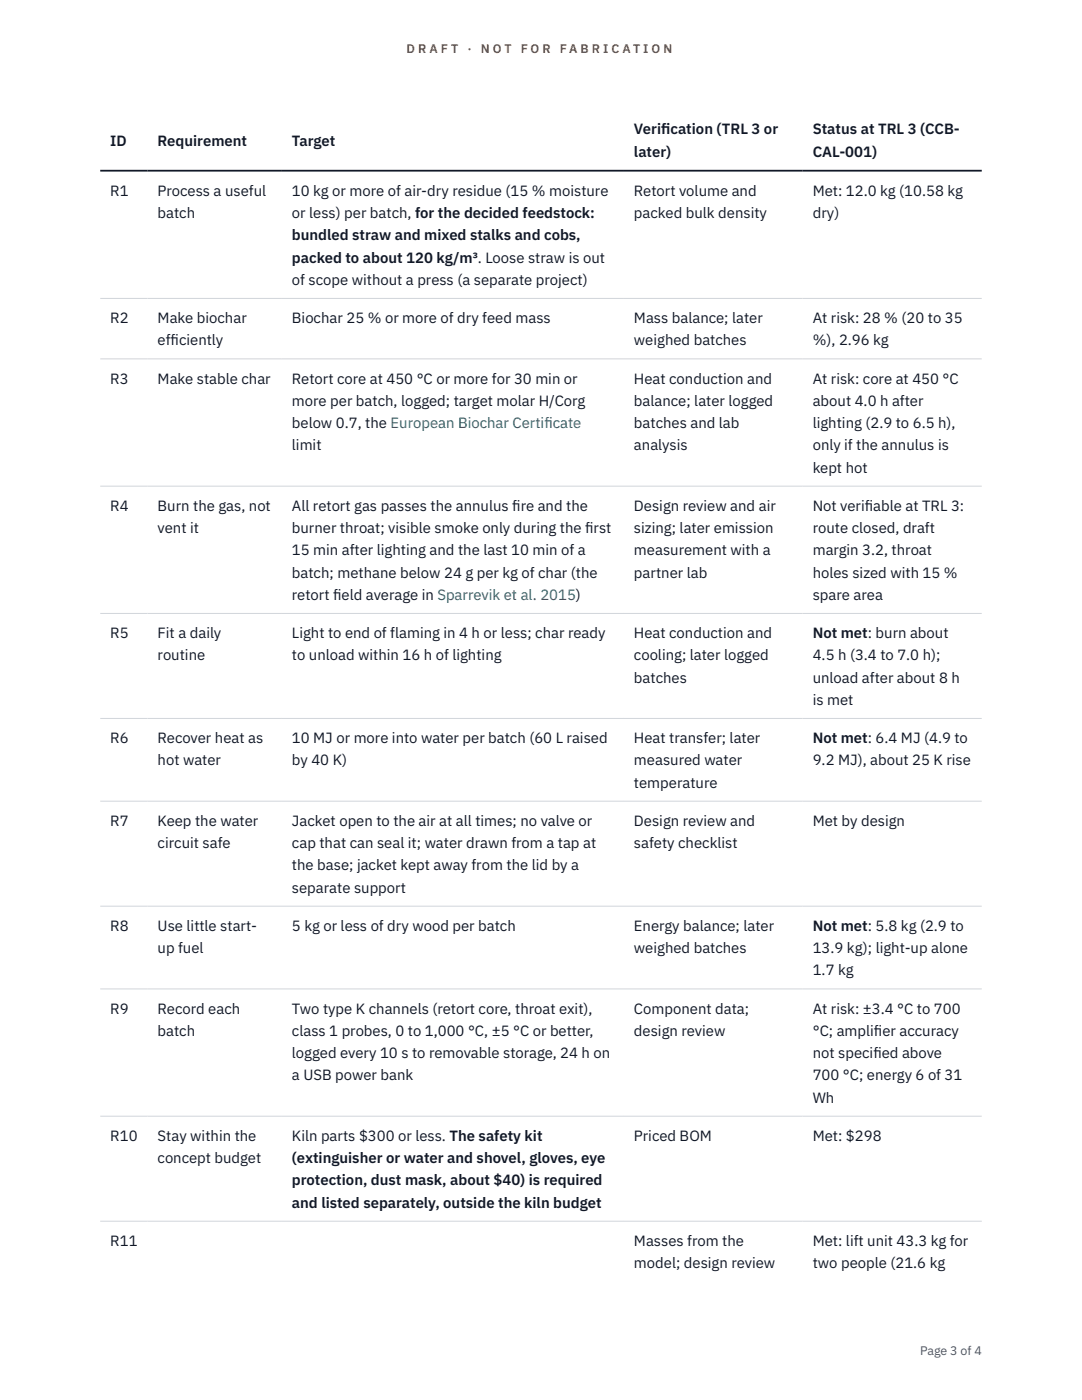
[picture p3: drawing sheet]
<svg xmlns="http://www.w3.org/2000/svg" width="216mm" height="279mm" viewBox="0 0 216 279" stroke-linecap="round" stroke-linejoin="round" font-family="sans-serif">
<defs><g id="words">
<g font-size="3" fill="#111827">
<text x="22" y="29.1">ID</text>
<text x="31.5" y="29.1">Requirement</text>
<text x="58.3" y="29.1">Target</text>
<text x="126.5" y="26.8">Verif</text>
<text x="131.9" y="26.8">ication (TRL 3 or</text>
<text x="162.2" y="26.8">Status at TRL 3 (CCB-</text>
<text x="126.5" y="31.3">later)</text>
<text x="162.2" y="31.3">CAL-001)</text>
<text x="22" y="39.1">R1</text>
<text x="31.5" y="39.1">Process a useful</text>
<text x="58.3" y="39.1">10 kg or more of air-dry residue (15 % moisture</text>
<text x="126.5" y="39.1">Retort volume and</text>
<text x="162.2" y="39.1">Met: 12.0 kg (10.58 kg</text>
<text x="31.5" y="43.5">batch</text>
<text x="58.3" y="43.5">or less) per batch, for the decided feedstock:</text>
<text x="58.3" y="48">bundled straw and mixed stalks and cobs,</text>
<text x="126.5" y="43.5">packed bulk density</text>
<text x="162.2" y="43.5">dry)</text>
<text x="58.3" y="52.4">packed to about 120 kg/m³. Loose straw is out</text>
<text x="58.3" y="56.9">of scope without a press (a separate project)</text>
<text x="22" y="64.5">R2</text>
<text x="31.5" y="64.5">Make biochar</text>
<text x="58.3" y="64.5">Biochar 25 % or more of dry feed mass</text>
<text x="126.5" y="64.5">Mass balance; later</text>
<text x="162.2" y="64.5">At risk: 28 % (20 to 35</text>
<text x="31.5" y="68.9">eff</text>
<text x="34" y="68.9">iciently</text>
<text x="126.5" y="68.9">weighed batches</text>
<text x="162.2" y="68.9">%), 2.96 kg</text>
<text x="22" y="76.5">R3</text>
<text x="31.5" y="76.5">Make stable char</text>
<text x="58.3" y="76.5">Retort core at 450 °C or more for 30 min or</text>
<text x="126.5" y="76.5">Heat conduction and</text>
<text x="162.2" y="76.5">At risk: core at 450 °C</text>
<text x="58.3" y="81">more per batch, logged; target molar H/Corg</text>
<text x="126.5" y="81">balance; later logged</text>
<text x="162.2" y="81">about 4.0 h after</text>
<text x="58.3" y="85.4">below 0.7, the European Biochar Certif</text>
<text x="58.3" y="89.9">limit</text>
<text x="126.5" y="85.4">batches and lab</text>
<text x="126.5" y="89.9">analysis</text>
<text x="162.2" y="85.4">lighting (2.9 to 6.5 h),</text>
<text x="162.2" y="89.9">only if the annulus is</text>
<text x="162.2" y="94.3">kept hot</text>
<text x="22" y="101.9">R4</text>
<text x="31.5" y="101.9">Burn the gas, not</text>
<text x="58.3" y="101.9">All retort gas passes the annulus f</text>
<text x="102.2" y="101.9">ire and the</text>
<text x="126.5" y="101.9">Design review and air</text>
<text x="162.2" y="101.9">Not verif</text>
<text x="172.6" y="101.9">iable at TRL 3:</text>
<text x="31.5" y="106.4">vent it</text>
<text x="58.3" y="106.4">burner throat; visible smoke only during the f</text>
<text x="116.8" y="106.4">irst</text>
<text x="126.5" y="106.4">sizing; later emission</text>
<text x="162.2" y="106.4">route closed, draft</text>
<text x="58.3" y="110.8">15 min after lighting and the last 10 min of a</text>
<text x="126.5" y="110.8">measurement with a</text>
<text x="162.2" y="110.8">margin 3.2, throat</text>
<text x="58.3" y="115.3">batch; methane below 24 g per kg of char (the</text>
<text x="58.3" y="119.7">retort f</text>
<text x="66.5" y="119.7">ield average in Sparrevik et al. 2015)</text>
<text x="126.5" y="115.3">partner lab</text>
<text x="162.2" y="115.3">holes sized with 15 %</text>
<text x="162.2" y="119.7">spare area</text>
<text x="22" y="127.3">R5</text>
<text x="31.5" y="127.3">Fit a daily</text>
<text x="31.5" y="131.8">routine</text>
<text x="58.3" y="127.3">Light to end of flaming in 4 h or less; char ready</text>
<text x="58.3" y="131.8">to unload within 16 h of lighting</text>
<text x="126.5" y="127.3">Heat conduction and</text>
<text x="126.5" y="131.8">cooling; later logged</text>
<text x="162.2" y="127.3">Not met: burn about</text>
<text x="162.2" y="131.8">4.5 h (3.4 to 7.0 h);</text>
<text x="126.5" y="136.2">batches</text>
<text x="162.2" y="136.2">unload after about 8 h</text>
<text x="162.2" y="140.7">is met</text>
<text x="22" y="148.3">R6</text>
<text x="31.5" y="148.3">Recover heat as</text>
<text x="58.3" y="148.3">10 MJ or more into water per batch (60 L raised</text>
<text x="126.5" y="148.3">Heat transfer; later</text>
<text x="162.2" y="148.3">Not met: 6.4 MJ (4.9 to</text>
<text x="31.5" y="152.7">hot water</text>
<text x="58.3" y="152.7">by 40 K)</text>
<text x="126.5" y="152.7">measured water</text>
<text x="162.2" y="152.7">9.2 MJ), about 25 K rise</text>
<text x="126.5" y="157.2">temperature</text>
<text x="22" y="164.8">R7</text>
<text x="31.5" y="164.8">Keep the water</text>
<text x="58.3" y="164.8">Jacket open to the air at all times; no valve or</text>
<text x="126.5" y="164.8">Design review and</text>
<text x="162.2" y="164.8">Met by design</text>
<text x="31.5" y="169.3">circuit safe</text>
<text x="58.3" y="169.3">cap that can seal it; water drawn from a tap at</text>
<text x="58.3" y="173.7">the base; jacket kept away from the lid by a</text>
<text x="126.5" y="169.3">safety checklist</text>
<text x="58.3" y="178.1">separate support</text>
<text x="22" y="185.8">R8</text>
<text x="31.5" y="185.8">Use little start-</text>
<text x="58.3" y="185.8">5 kg or less of dry wood per batch</text>
<text x="126.5" y="185.8">Energy balance; later</text>
<text x="162.2" y="185.8">Not met: 5.8 kg (2.9 to</text>
<text x="31.5" y="190.2">up fuel</text>
<text x="126.5" y="190.2">weighed batches</text>
<text x="162.2" y="190.2">13.9 kg); light-up alone</text>
<text x="162.2" y="194.7">1.7 kg</text>
<text x="22" y="202.3">R9</text>
<text x="31.5" y="202.3">Record each</text>
<text x="58.3" y="202.3">Two type K channels (retort core, throat exit),</text>
<text x="126.5" y="202.3">Component data;</text>
<text x="162.2" y="202.3">At risk: ±3.4 °C to 700</text>
<text x="31.5" y="206.7">batch</text>
<text x="58.3" y="206.7">class 1 probes, 0 to 1,000 °C, ±5 °C or better,</text>
<text x="126.5" y="206.7">design review</text>
<text x="162.2" y="206.7">°C; amplif</text>
<text x="174.4" y="206.7">ier accuracy</text>
<text x="58.3" y="211.2">logged every 10 s to removable storage, 24 h on</text>
<text x="58.3" y="215.6">a USB power bank</text>
<text x="162.2" y="211.2">not specif</text>
<text x="162.2" y="215.6">700 °C; energy 6 of 31</text>
<text x="174.3" y="211.2">ied above</text>
<text x="162.2" y="220.1">Wh</text>
<text x="22" y="227.7">R10</text>
<text x="31.5" y="227.7">Stay within the</text>
<text x="58.3" y="227.7">Kiln parts $300 or less. The safety kit</text>
<text x="126.5" y="227.7">Priced BOM</text>
<text x="162.2" y="227.7">Met: $298</text>
<text x="31.5" y="232.1">concept budget</text>
<text x="58.3" y="232.1">(extinguisher or water and shovel, gloves, eye</text>
<text x="58.3" y="236.6">protection, dust mask, about $40) is required</text>
<text x="58.3" y="241">and listed separately, outside the kiln budget</text>
<text x="22" y="248.6">R11</text>
<text x="126.5" y="248.6">Masses from the</text>
<text x="162.2" y="248.6">Met: lift unit 43.3 kg for</text>
<text x="126.5" y="253.1">model; design review</text>
<text x="162.2" y="253.1">two people (21.6 kg</text>
</g>
<text font-size="3" fill="#0f766e" x="108.6" y="85.4">icate</text>
<g font-size="2.5" fill="#b45309">
<text x="81.1" y="10.5">D R A F T</text>
<text x="93.3" y="10.5">·</text>
<text x="95.9" y="10.5">N O T</text>
<text x="103.9" y="10.5">F O R</text>
<text x="111.7" y="10.5">F A B R I C A T I O N</text>
</g>
<text font-size="2.5" fill="#4b5563" x="183.6" y="270.3">Page 3 of 4</text>
</g></defs>
<path d="M20 59.6h175.9M20 71.6h175.9M20 97h175.9M20 122.4h175.9M20 143.4h175.9M20 159.9h175.9M20 180.8h175.9M20 197.4h175.9M20 222.8h175.9M20 243.7h175.9" fill="none" stroke="#d1d5db" stroke-width=".2"/>
<path d="M20 34.1h175.9" fill="none" stroke="#111827" stroke-width=".35"/>
<use href="#words"/>
</svg>
